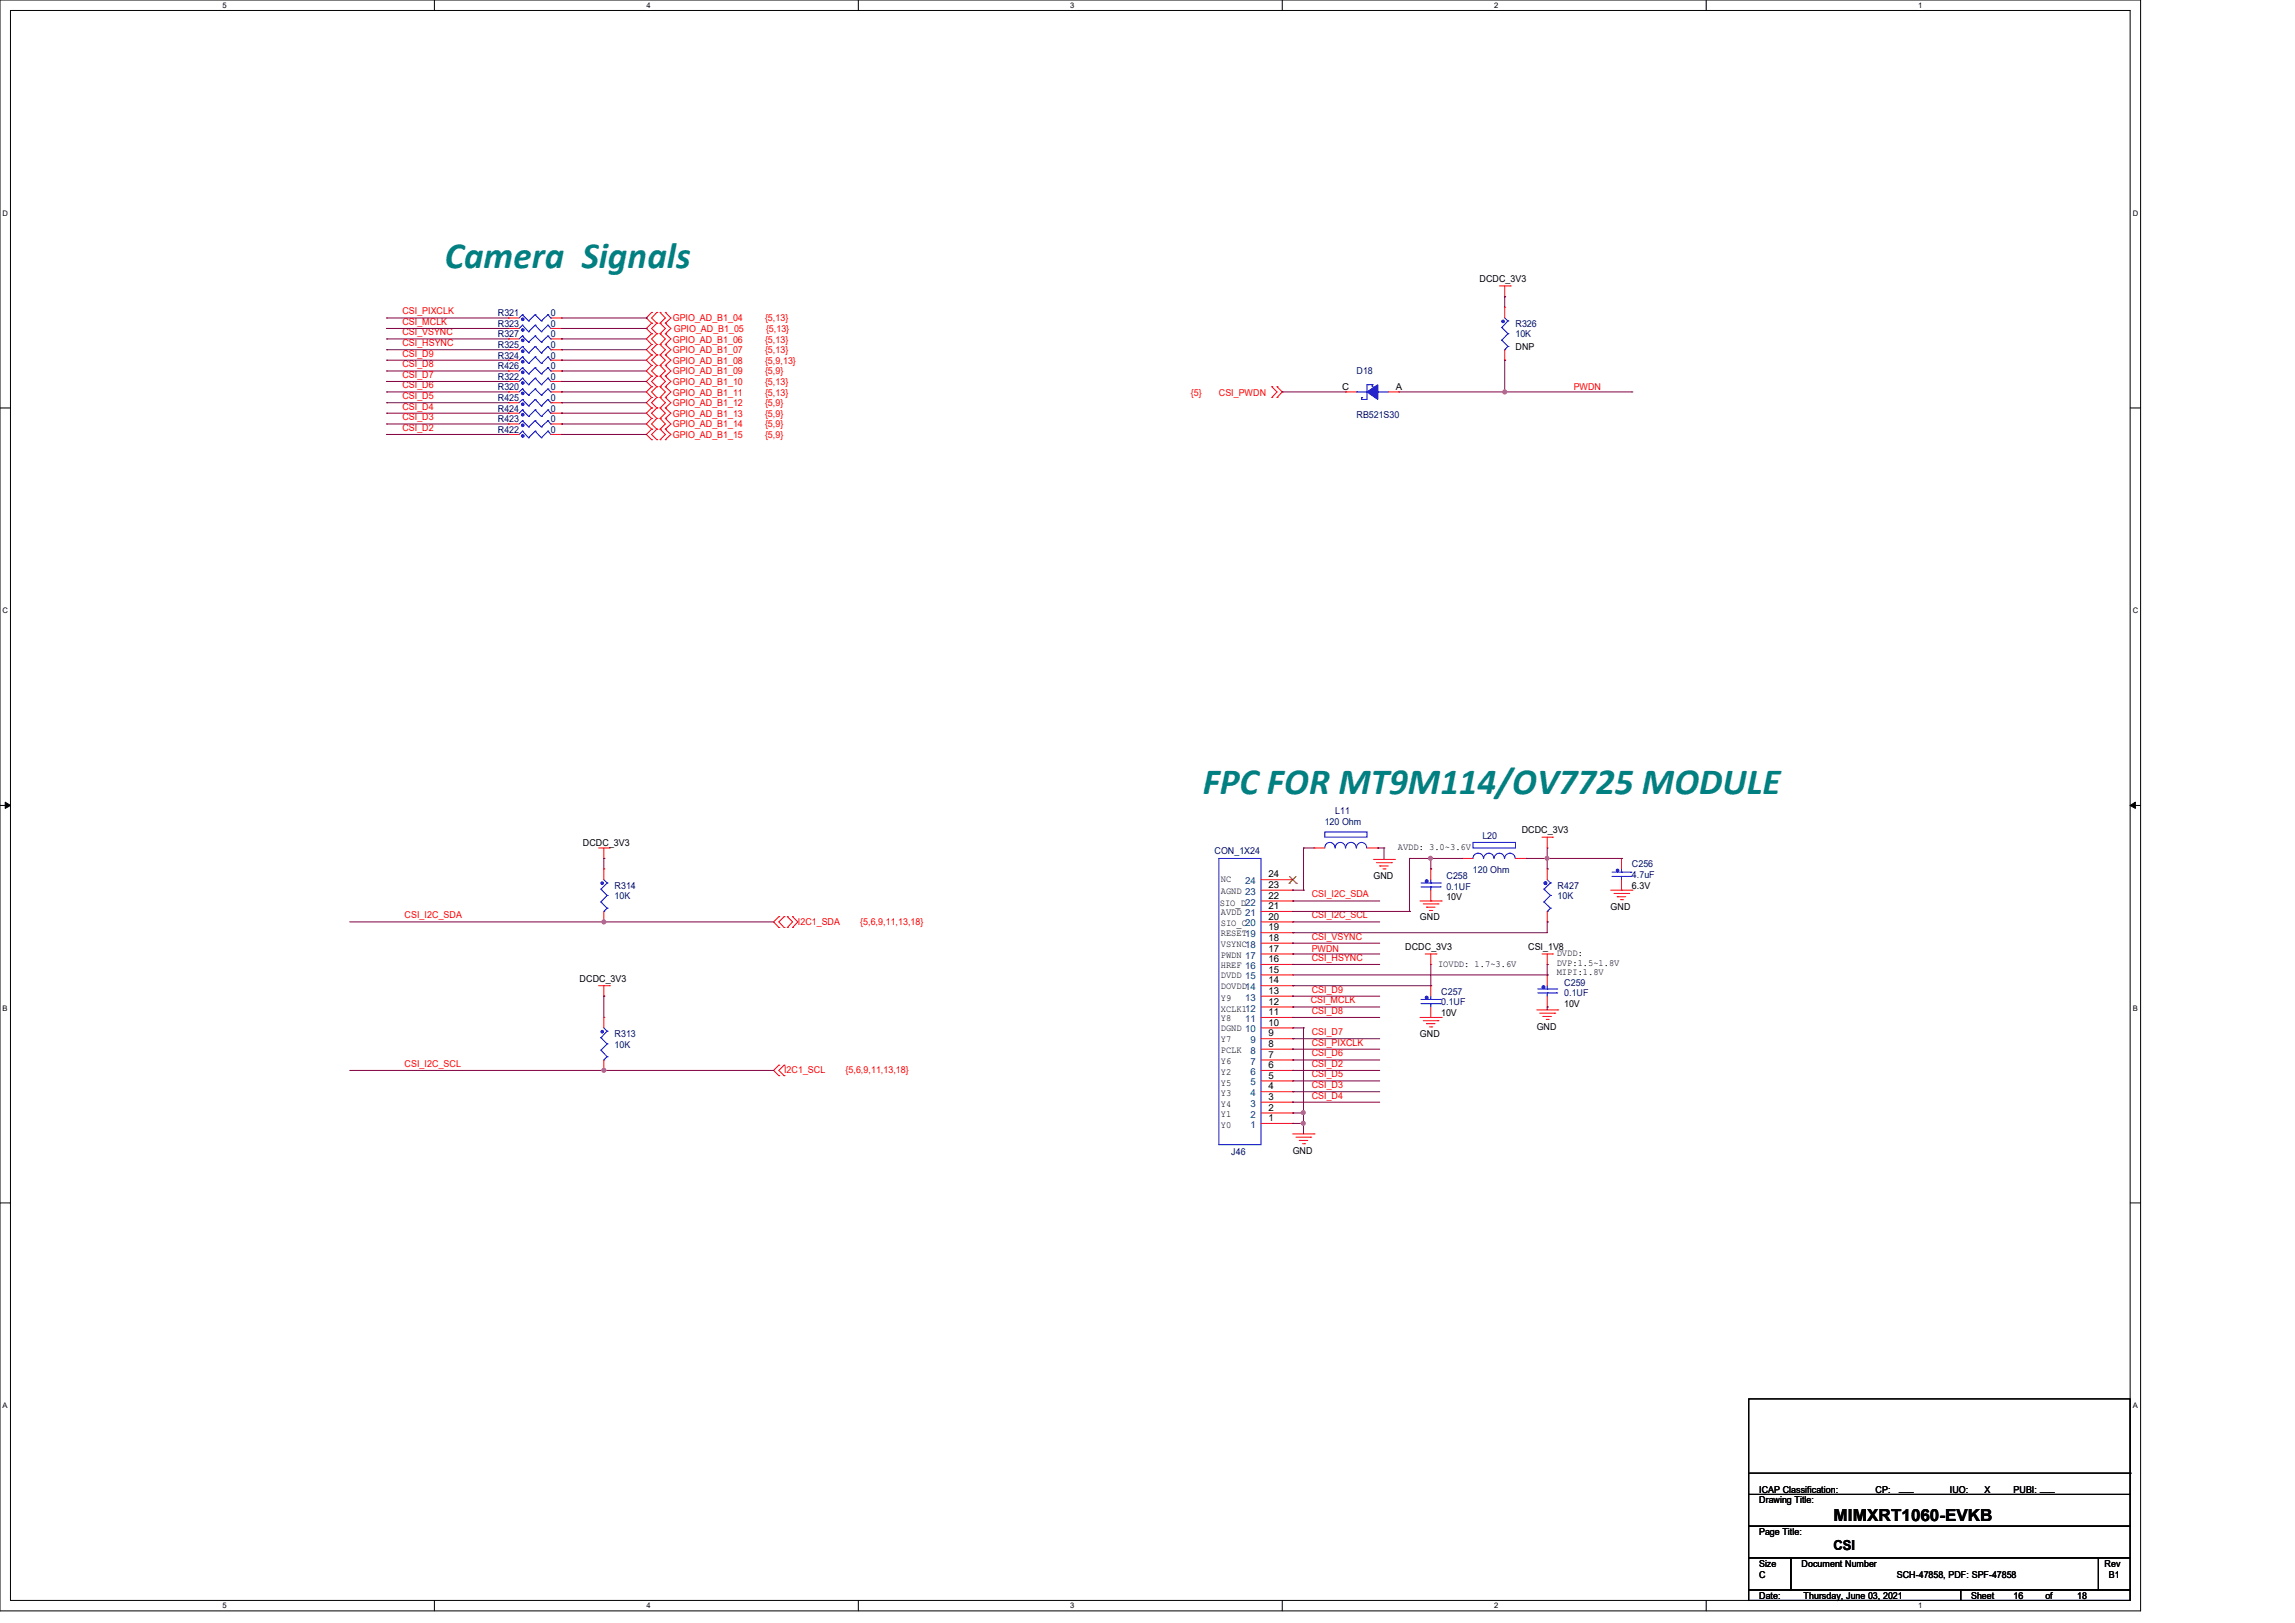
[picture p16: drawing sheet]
<svg xmlns="http://www.w3.org/2000/svg" width="297mm" height="210mm" viewBox="0 0 297 210" stroke-linecap="round" stroke-linejoin="round" font-family="sans-serif">
<defs><g id="words">
<g font-size="4.8" fill="#008080">
<text x="57.6" y="34.7">Camera Signals</text>
<text x="155.7" y="102.7">FPC FOR MT9M114/OV7725 MODULE</text>
</g>
<text font-size="2.2" x="237.3" y="196.8">MIMXRT1060-EVKB</text>
<text font-size="1.8" x="237.3" y="200.5">CSI</text>
<g font-size="1.2" fill="#f00">
<text x="52.1" y="40.7">CSI_PIXCLK</text>
<text x="87.1" y="41.6">GPIO_AD_B1_04</text>
<text x="99" y="41.6">{5,13}</text>
<text x="52.1" y="47.5">CSI_D8</text>
<text x="52.1" y="43.4">CSI_VSYNC</text>
<text x="52.1" y="42">CSI_MCLK</text>
<text x="52.1" y="44.8">CSI_HSYNC</text>
<text x="52.1" y="46.1">CSI_D9</text>
<text x="87.1" y="44.3">GPIO_AD_B1_06</text>
<text x="87.1" y="45.7">GPIO_AD_B1_07</text>
<text x="87.1" y="47.1">GPIO_AD_B1_08</text>
<text x="87.2" y="43">GPIO_AD_B1_05</text>
<text x="99" y="44.3">{5,13}</text>
<text x="99" y="45.7">{5,13}</text>
<text x="99" y="47.1">{5,9,13}</text>
<text x="99.1" y="43">{5,13}</text>
<text x="52.1" y="50.2">CSI_D6</text>
<text x="52.1" y="48.9">CSI_D7</text>
<text x="52.1" y="53">CSI_D4</text>
<text x="52.1" y="51.6">CSI_D5</text>
<text x="87.1" y="48.4">GPIO_AD_B1_09</text>
<text x="87.1" y="49.8">GPIO_AD_B1_10</text>
<text x="87.1" y="51.2">GPIO_AD_B1_11</text>
<text x="87.1" y="53.9">GPIO_AD_B1_13</text>
<text x="87.1" y="52.6">GPIO_AD_B1_12</text>
<text x="99" y="48.4">{5,9}</text>
<text x="99" y="49.8">{5,13}</text>
<text x="99" y="51.2">{5,13}</text>
<text x="99" y="53.9">{5,9}</text>
<text x="99" y="52.6">{5,9}</text>
<text x="154.1" y="51.2">{5}</text>
<text x="157.7" y="51.2">CSI_PWDN</text>
<text x="203.7" y="50.5">PWDN</text>
<text x="52.1" y="55.8">CSI_D2</text>
<text x="52.1" y="54.4">CSI_D3</text>
<text x="87.1" y="55.3">GPIO_AD_B1_14</text>
<text x="87.1" y="56.7">GPIO_AD_B1_15</text>
<text x="99" y="55.3">{5,9}</text>
<text x="99" y="56.7">{5,9}</text>
<text x="52.4" y="118.8">CSI_I2C_SDA</text>
<text x="103.2" y="119.6">I2C1_SDA</text>
<text x="111.3" y="119.6">{5,6,9,11,13,18}</text>
<text x="169.8" y="118.8">CSI_I2C_SCL</text>
<text x="169.8" y="116.1">CSI_I2C_SDA</text>
<text x="169.8" y="121.6">CSI_VSYNC</text>
<text x="169.8" y="123.2">PWDN</text>
<text x="169.8" y="124.3">CSI_HSYNC</text>
<text x="169.6" y="129.8">CSI_MCLK</text>
<text x="169.8" y="128.4">CSI_D9</text>
<text x="169.8" y="131.2">CSI_D8</text>
<text x="169.8" y="135.3">CSI_PIXCLK</text>
<text x="169.8" y="136.7">CSI_D6</text>
<text x="169.8" y="133.9">CSI_D7</text>
<text x="52.4" y="138">CSI_I2C_SCL</text>
<text x="101.5" y="138.9">I2C1_SCL</text>
<text x="109.4" y="138.9">{5,6,9,11,13,18}</text>
<text x="169.8" y="142.2">CSI_D4</text>
<text x="169.8" y="139.4">CSI_D5</text>
<text x="169.8" y="140.8">CSI_D3</text>
<text x="169.8" y="138">CSI_D2</text>
</g>
<g font-size="1.2" fill="#000080">
<text x="64.4" y="40.9">R321</text>
<text x="71.3" y="40.9">0</text>
<text x="64.4" y="45">R325</text>
<text x="64.4" y="46.4">R324</text>
<text x="64.4" y="47.8">R426</text>
<text x="64.4" y="42.3">R323</text>
<text x="64.4" y="43.6">R327</text>
<text x="71.3" y="45">0</text>
<text x="71.3" y="46.4">0</text>
<text x="71.3" y="47.8">0</text>
<text x="71.3" y="42.3">0</text>
<text x="71.3" y="43.6">0</text>
<text x="196.1" y="42.3">R326</text>
<text x="196.1" y="43.6">10K</text>
<text x="64.4" y="51.9">R425</text>
<text x="64.4" y="53.3">R424</text>
<text x="64.4" y="49.1">R322</text>
<text x="64.4" y="50.5">R320</text>
<text x="71.3" y="51.9">0</text>
<text x="71.3" y="53.3">0</text>
<text x="71.3" y="49.1">0</text>
<text x="71.3" y="50.5">0</text>
<text x="175.6" y="48.4">D18</text>
<text x="64.4" y="54.6">R423</text>
<text x="64.4" y="56">R422</text>
<text x="71.3" y="54.6">0</text>
<text x="71.3" y="56">0</text>
<text x="175.6" y="54.1">RB521S30</text>
<text x="171.4" y="106.7">120 Ohm</text>
<text x="172.8" y="105.4">L11</text>
<text x="157.2" y="110.4">CON_1X24</text>
<text x="187.2" y="113.7">C258</text>
<text x="190.6" y="113">120 Ohm</text>
<text x="191.9" y="108.5">L20</text>
<text x="211.2" y="112.2">C256</text>
<text x="211.2" y="113.6">4.7uF</text>
<text x="79.5" y="115">R314</text>
<text x="79.5" y="116.3">10K</text>
<text x="187.2" y="115.1">0.1UF</text>
<text x="201.6" y="115">R427</text>
<text x="201.6" y="116.3">10K</text>
<text x="186.5" y="128.7">C257</text>
<text x="186.5" y="130">0.1UF</text>
<text x="202.4" y="127.6">C259</text>
<text x="202.4" y="128.9">0.1UF</text>
<text x="79.5" y="134.2">R313</text>
<text x="79.5" y="135.5">10K</text>
<text x="159.3" y="149.4">J46</text>
</g>
<g font-size="1.2">
<text x="191.5" y="36.5">DCDC_3V3</text>
<text x="196.1" y="45.3">DNP</text>
<text x="173.7" y="50.4">C</text>
<text x="180.6" y="50.4">A</text>
<text x="196.9" y="107.8">DCDC_3V3</text>
<text x="75.4" y="109.5">DCDC_3V3</text>
<text x="164.2" y="113.5">24</text>
<text x="177.8" y="113.7">GND</text>
<text x="180.9" y="110">AVDD: 3.0~3.6V</text>
<text x="157.9" y="117.2">SIO_D22</text>
<text x="158" y="114.2">NC</text>
<text x="158" y="115.7">AGND 23</text>
<text x="158" y="118.4">AVDD 21</text>
<text x="158" y="119.8">SIO_C20</text>
<text x="164.2" y="119">20</text>
<text x="164.2" y="117.6">21</text>
<text x="164.2" y="116.3">22</text>
<text x="164.2" y="114.9">23</text>
<text x="183.8" y="119.1">GND</text>
<text x="187.2" y="116.5">10V</text>
<text x="208.4" y="117.7">GND</text>
<text x="211.2" y="115">6.3V</text>
<text x="158" y="121.2">RESET19</text>
<text x="158" y="122.5">VSYNC18</text>
<text x="158" y="123.9">PWDN 17</text>
<text x="158" y="125.3">HREF 16</text>
<text x="164.2" y="125.9">15</text>
<text x="164.2" y="124.5">16</text>
<text x="164.2" y="123.1">17</text>
<text x="164.2" y="121.7">18</text>
<text x="164.2" y="120.4">19</text>
<text x="181.9" y="122.9">DCDC_3V3</text>
<text x="186.1" y="125.1">IOVDD: 1.7~3.6V</text>
<text x="197.8" y="122.9">CSI_1V8</text>
<text x="201.5" y="123.7">DVDD:</text>
<text x="201.5" y="125">DVP:1.5~1.8V</text>
<text x="75" y="127">DCDC_3V3</text>
<text x="158" y="126.6">DVDD 15</text>
<text x="158" y="128">DOVDD14</text>
<text x="158" y="129.5">Y9</text>
<text x="158" y="130.9">XCLK112</text>
<text x="164.2" y="131.4">11</text>
<text x="164.2" y="130">12</text>
<text x="164.2" y="128.6">13</text>
<text x="164.2" y="127.3">14</text>
<text x="186.5" y="131.4">10V</text>
<text x="201.5" y="126.2">MIPI:1.8V</text>
<text x="202.4" y="130.3">10V</text>
<text x="158" y="132.1">Y8</text>
<text x="158" y="133.5">DGND 10</text>
<text x="158" y="134.9">Y7</text>
<text x="158" y="136.2">PCLK</text>
<text x="158" y="137.6">Y6</text>
<text x="164.2" y="136.9">7</text>
<text x="164.2" y="135.5">8</text>
<text x="164.2" y="134.1">9</text>
<text x="164.2" y="132.7">10</text>
<text x="183.8" y="134.2">GND</text>
<text x="198.9" y="133.2">GND</text>
<text x="158" y="139.1">Y2</text>
<text x="158" y="140.5">Y5</text>
<text x="158" y="141.9">Y3</text>
<text x="158" y="143.2">Y4</text>
<text x="164.2" y="143.7">2</text>
<text x="164.2" y="142.3">3</text>
<text x="164.2" y="141">4</text>
<text x="164.2" y="139.6">5</text>
<text x="164.2" y="138.2">6</text>
<text x="158" y="144.5">Y1</text>
<text x="158" y="146">Y0</text>
<text x="164.2" y="145.1">1</text>
<text x="167.3" y="149.3">GND</text>
<text x="227.7" y="194.5">Drawing Title:</text>
<text x="227.7" y="193.2">ICAP Classification:</text>
<text x="242.7" y="193.2">CP:</text>
<text x="245.8" y="193">___</text>
<text x="252.3" y="193.2">IUO:</text>
<text x="256.2" y="193.2">_X_</text>
<text x="260.6" y="193.2">PUBI: ___</text>
<text x="227.7" y="202.7">Size</text>
<text x="227.7" y="198.6">Page Title:</text>
<text x="233.2" y="202.7">Document Number</text>
<text x="272.4" y="202.7">Rev</text>
<text x="227.7" y="206.9">Date:</text>
<text x="227.7" y="204.1">C</text>
<text x="233.4" y="206.9">Thursday, June 03, 2021</text>
<text x="245.5" y="204.1">SCH-47858, PDF: SPF-47858</text>
<text x="255.1" y="206.9">Sheet</text>
<text x="260.6" y="206.9">16</text>
<text x="264.7" y="206.9">of</text>
<text x="268.8" y="206.9">18</text>
<text x="272.9" y="204.1">B1</text>
</g>
<g font-size="1.2" fill="#004080">
<text x="161.2" y="114.4">24</text>
<text x="161.2" y="129.5">13</text>
<text x="161.2" y="132.2">11</text>
<text x="161.8" y="137.8">7</text>
<text x="161.8" y="136.4">8</text>
<text x="161.8" y="135">9</text>
<text x="161.8" y="143.2">3</text>
<text x="161.8" y="141.9">4</text>
<text x="161.8" y="140.5">5</text>
<text x="161.8" y="139.1">6</text>
<text x="161.8" y="146">1</text>
<text x="161.8" y="144.6">2</text>
</g>
<g font-size="1">
<text x="28.8" y="1">5</text>
<text x="83.7" y="1">4</text>
<text x="138.5" y="1">3</text>
<text x="193.4" y="1">2</text>
<text x="248.2" y="1">1</text>
<text x=".3" y="27.9">D</text>
<text x="276" y="27.9">D</text>
<text x=".3" y="79.4">C</text>
<text x="276" y="79.4">C</text>
<text x=".3" y="130.8">B</text>
<text x="276" y="130.8">B</text>
<text x=".3" y="182.2">A</text>
<text x="276" y="182.2">A</text>
<text x="28.8" y="208.1">5</text>
<text x="83.7" y="208.1">4</text>
<text x="138.5" y="208.1">3</text>
<text x="193.4" y="208.1">2</text>
<text x="248.2" y="208.1">1</text>
</g>
</g></defs>
<path d="M0 0h277v208.4h-277zM1.4 1.4h274.3v205.7h-274.3z" fill="none" stroke="#000" stroke-width=".13"/>
<g fill="#fff">
<path d="M28.8 .1h.5v1.1h-.5z"/>
<path d="M28.8 207.2h.5v1.1h-.5z"/>
</g>
<path d="M56.2 0v1.4M56.2 207.1v1.3" fill="none" stroke="#000" stroke-width=".13"/>
<g fill="#fff">
<path d="M83.7 .1h.5v1.1h-.5z"/>
<path d="M83.7 207.2h.5v1.1h-.5z"/>
</g>
<path d="M111.1 0v1.4M111.1 207.1v1.3" fill="none" stroke="#000" stroke-width=".13"/>
<g fill="#fff">
<path d="M138.5 .1h.6v1.1h-.6z"/>
<path d="M138.5 207.2h.6v1.1h-.6z"/>
</g>
<path d="M165.9 0v1.4M165.9 207.1v1.3" fill="none" stroke="#000" stroke-width=".13"/>
<g fill="#fff">
<path d="M193.4 .1h.5v1.1h-.5z"/>
<path d="M193.4 207.2h.5v1.1h-.5z"/>
</g>
<path d="M220.8 0v1.4M220.8 207.1v1.3" fill="none" stroke="#000" stroke-width=".13"/>
<g fill="#fff">
<path d="M248.2 .1h.6v1.1h-.6z"/>
<path d="M248.2 207.2h.6v1.1h-.6z"/>
<path d="M.3 27.1h.8v1.1h-.8z"/>
<path d="M276 27.1h.7v1.1h-.7z"/>
<path d="M.3 78.5h.8v1.1h-.8z"/>
<path d="M276 78.5h.7v1.1h-.7z"/>
</g>
<path d="M0 52.8h1.4M275.7 52.8h1.3" fill="none" stroke="#000" stroke-width=".13"/>
<g fill="#fff">
<path d="M.3 129.9h.7v1.1h-.7z"/>
<path d="M276 129.9h.6v1.1h-.6z"/>
</g>
<path d="M0 104.2h1.4M275.7 104.2h1.3" fill="none" stroke="#000" stroke-width=".13"/>
<path d="M.7 103.8l.7 .4-.7 .4zM275.7 104.2l.7-.4v.8z" fill="#000" stroke="#000" stroke-width=".13"/>
<g fill="#fff">
<path d="M.3 181.4h.7v1.1h-.7z"/>
<path d="M276 181.4h.6v1.1h-.6z"/>
</g>
<path d="M0 155.7h1.4M275.7 155.7h1.3M226.3 193.4h49.4v4.1h-49.4zM226.3 197.5h49.4v4.1h-49.4zM226.3 181h49.4v12.4h-49.4zM226.3 190.6h49.4M275.7 190.6h.1M226.3 201.6h5.5v4.1h-5.5zM226.3 205.7h27.4v1.4h-27.4zM231.8 201.6h39.8v4.1h-39.8zM253.7 205.7h22v1.4h-22zM271.6 201.6h4.1v4.1h-4.1z" fill="none" stroke="#000" stroke-width=".13"/>
<g fill="none" stroke="#f00" stroke-width=".13">
<path d="M194.1 37h1.4M194.7 38.4h.1M194.7 39.8h.1M194.7 37v1.4M194.7 39.8v1.3M195.5 37h.1M65.8 45.3h.1M65.8 52.1h.1M65.8 53.5h.1M65.8 54.9h.1M65.8 41.1h.1M65.8 46.6h.1"/>
<path d="M65.8 56.2h.1M65.8 48h.1M65.8 49.4h.1M65.8 42.5h.1M65.8 50.7h.1M65.8 43.9h.1M65.8 45.3h1.4M65.8 52.1h1.4M65.8 53.5h1.4M65.8 50.7h1.4M65.8 54.9h1.4M65.8 41.1h1.4"/>
<path d="M65.8 46.6h1.4M65.8 56.2h1.4M65.8 48h1.4M65.8 49.4h1.4M65.8 42.5h1.4M65.8 43.9h1.4M71.3 45.3h1.4M71.3 52.1h1.4M71.3 53.5h1.4M71.3 50.7h1.4M71.3 54.9h1.4M71.3 41.1h1.4"/>
<path d="M71.3 46.6h1.4M71.3 56.2h1.4M71.3 48h1.4M71.3 49.4h1.4M71.3 42.5h1.4M71.3 43.9h1.4M72.7 45.3h.1M72.7 52.1h.1M72.7 53.5h.1M72.7 54.9h.1M72.7 41.1h.1M72.7 46.6h.1"/>
<path d="M72.7 56.2h.1M72.7 48h.1M72.7 49.4h.1M72.7 42.5h.1M72.7 50.7h.1M72.7 43.9h.1M84.3 47.3h.1M84.3 48.7h.1M84.3 40.4h.1M84.3 41.8h.1M84.3 43.2h.1M84.3 44.6h.1"/>
<path d="M84.3 45.9h.1M84.3 50h.1M84.3 51.4h.1M84.3 52.8h.1M84.3 54.1h.1M84.3 55.5h.1M84.3 56.9h.1M84.3 47.3l-.6 .7 .6 .7M84.3 40.4l-.6 .7 .6 .7M84.3 41.8l-.6 .7 .6 .7M84.3 43.2l-.6 .7 .6 .7M84.3 44.6l-.6 .7 .6 .6"/>
<path d="M84.3 45.9l-.6 .7 .6 .7M84.3 48.7l-.6 .7 .6 .6M84.3 50l-.6 .7 .6 .7M84.3 52.8l-.6 .7 .6 .6M84.3 51.4l-.6 .7 .6 .7M84.3 54.1l-.6 .8 .6 .6M84.3 55.5l-.6 .7 .6 .7M85 48.7h.1M85 47.3h.1M85 41.8h.1M85 40.4h.1M85 43.2h.1"/>
<path d="M85 44.6h.1M85 45.9h.1M85 50h.1M85 51.4h.1M85 54.1h.1M85 52.8h.1M85 55.5h.1M85 56.9h.1M85 47.3l-.7 .7 .7 .7M85 40.4l-.7 .7 .7 .7M85 41.8l-.7 .7 .7 .7M85 43.2l-.7 .7 .7 .7"/>
<path d="M85 44.6l-.7 .7 .7 .6M85 45.9l-.7 .7 .7 .7M85 48.7l-.7 .7 .7 .6M85 50l-.7 .7 .7 .7M85 52.8l-.7 .7 .7 .6M85 51.4l-.7 .7 .7 .7M85 54.1l-.7 .8 .7 .6M85 55.5l-.7 .7 .7 .7M85.4 48.7h.1M85.4 47.3h.1M85.4 41.8h.1M85.4 40.4h.1"/>
<path d="M85.4 43.2h.1M85.4 44.6h.1M85.4 45.9h.1M85.4 50h.1M85.4 51.4h.1M85.4 54.1h.1M85.4 52.8h.1M85.4 55.5h.1M85.4 56.9h.1M85.4 47.3l.7 .7-.7 .7M85.4 40.4l.7 .7-.7 .7M85.4 41.8l.7 .7-.7 .7"/>
<path d="M85.4 43.2l.7 .7-.7 .7M85.4 44.6l.7 .7-.7 .6M85.4 45.9l.7 .7-.7 .7M85.4 48.7l.7 .7-.7 .6M85.4 50l.7 .7-.7 .7M85.4 52.8l.7 .7-.7 .6M85.4 51.4l.7 .7-.7 .7M85.4 54.1l.7 .8-.7 .6M85.4 55.5l.7 .7-.7 .7M86.1 47.3h.1M86.1 48.7h.1M86.1 40.4h.1"/>
<path d="M86.1 41.8h.1M86.1 43.2h.1M86.1 44.6h.1M86.1 45.9h.1M86.1 50h.1M86.1 51.4h.1M86.1 52.8h.1M86.1 54.1h.1M86.1 55.5h.1M86.1 56.9h.1M86.1 47.3l.7 .7-.7 .7M86.1 40.4l.7 .7-.7 .7"/>
<path d="M86.1 41.8l.7 .7-.7 .7M86.1 43.2l.7 .7-.7 .7M86.1 44.6l.7 .7-.7 .6M86.1 45.9l.7 .7-.7 .7M86.1 48.7l.7 .7-.7 .6M86.1 50l.7 .7-.7 .7M86.1 52.8l.7 .7-.7 .6M86.1 51.4l.7 .7-.7 .7M86.1 54.1l.7 .8-.7 .6M86.1 55.5l.7 .7-.7 .7M164.6 50h.1M164.6 51.4h.1"/>
<path d="M164.6 50l.7 .7-.7 .7M165.3 51.4h.1M165.3 50h.1M165.3 50l.6 .7-.6 .7M174.2 50.7h.1M174.2 50.7h1.4M179.7 50.7h1.3M181 50.7h.1M194.7 46.6h.1M194.7 45.3v1.3M77.5 109.7h1.4M78.1 111.1h.1"/>
<path d="M78.1 112.4h.1M78.1 119.3h.1M78.1 109.7v1.4M78.1 112.4v1.4M78.1 117.9v1.4M78.9 109.7h.1M100.8 118.6h.1M100.8 118.6l-.7 .7 .7 .7M101.5 118.6h.1M101.5 118.6l-.7 .7 .7 .7M101.9 118.6h.1M101.9 118.6l.7 .7-.7 .7"/>
<path d="M102.6 118.6h.1M102.6 118.6l.7 .7-.7 .7M163.2 116.6h4.1M163.2 115.2h4.1M163.2 119.3h4.1M163.2 117.9h4.1M163.2 113.8h4.1M167.3 119.3h.1M167.3 117.9h.1M167.3 116.6h.1M167.3 115.2h.1M167.3 113.8h.1"/>
<path d="M170.1 109.7h.1M170.1 109.7h1.3M176.9 109.7h1.4M177.8 111.2h2.7M178.1 111.6h2M178.3 109.7h.1M178.6 112.1h.1M178.6 112.1h1.1M179 112.4h.2M179.2 112.4h.1M180.1 111.6h.1M180.5 111.2h.1"/>
<path d="M183.8 116.6h2.7M184.2 117h1.9M184.6 117.4h.1M184.6 117.4h1.1M185 117.8h.3M185.2 112.4h.1M185.2 116.6h.1M185.2 112.4v1.4M185.2 115.2v1.4M185.3 117.8h.1M186.1 117h.1M186.5 116.6h.1"/>
<path d="M189.3 111.1h.1M189.3 111.1h1.3M196.1 111.1h1.4M197.5 111.1h.1M199.6 108.3h1.3M200.2 109.7h.1M200.2 112.4h.1M200.2 119.3h.1M200.2 108.3v1.4M200.2 112.4v1.4M200.2 117.9v1.4M200.9 108.3h.1"/>
<path d="M208.4 115.2h2.8M208.9 115.6h1.9M209.3 116h.1M209.3 116h1.1M209.7 116.4h.3M209.8 111.1h.1M209.8 115.2h.1M209.8 111.1v1.3M209.8 113.8v1.4M210 116.4h.1M210.8 115.6h.1M211.2 115.2h.1"/>
<path d="M77.5 127.6h1.4M78.1 128.9h.1M78.1 131.7h.1M78.1 138.5h.1M78.1 127.6v1.3M78.1 131.7v1.3M78.1 137.2v1.3M78.9 127.6h.1M100.8 120h.1M100.8 137.8h.1M100.8 139.2h.1M100.8 137.8l-.7 .7 .7 .7"/>
<path d="M101.5 120h.1M101.5 139.2h.1M101.5 137.8h.1M101.5 137.8l-.7 .7 .7 .7M101.9 120h.1M102.6 120h.1M163.2 127.6h4.1M163.2 123.4h4.1M163.2 131.7h4.1M163.2 139.9h4.1M163.2 138.5h4.1M163.2 137.2h4.1"/>
<path d="M163.2 135.8h4.1M163.2 134.4h4.1M163.2 133h4.1M163.2 130.3h4.1M163.2 128.9h4.1M163.2 126.2h4.1M163.2 124.8h4.1M163.2 122h4.1M163.2 120.7h4.1M167.3 139.9h.1M167.3 138.5h.1M167.3 137.2h.1"/>
<path d="M167.3 135.8h.1M167.3 134.4h.1M167.3 133h.1M167.3 131.7h.1M167.3 130.3h.1M167.3 128.9h.1M167.3 127.6h.1M167.3 126.2h.1M167.3 124.8h.1M167.3 123.4h.1M167.3 122h.1M167.3 120.7h.1"/>
<path d="M183.8 131.7h2.7M184.2 132.1h1.9M184.4 123.4h1.4M184.6 132.5h.1M184.6 132.5h1.1M185 132.9h.3M185.2 124.8h.1M185.2 127.6h.1M185.2 131.7h.1M185.2 123.4v1.4M185.2 127.6v1.3M185.2 130.3v1.4"/>
<path d="M185.3 132.9h.1M185.8 123.4h.1M186.1 132.1h.1M186.5 131.7h.1M198.9 130.7h2.7M199.3 131.1h1.9M199.6 123.4h1.3M199.7 131.5h.1M199.7 131.5h1.1M200.1 131.9h.3M200.2 124.8h.1M200.2 126.2h.1"/>
<path d="M200.2 130.3h.1M200.2 123.4v1.4M200.2 126.2v1.4M200.2 128.9v1.4M200.4 131.9h.1M200.9 123.4h.1M201.2 131.1h.1M201.6 130.7h.1M163.2 145.4h4.1M163.2 144h4.1M163.2 142.6h4.1M163.2 141.3h4.1"/>
<path d="M167.3 145.4h.1M167.3 144h.1M167.3 142.6h.1M167.3 141.3h.1M167.3 146.7h2.8M167.7 147.2h1.9M168.1 147.6h.1M168.1 147.6h1.1M168.6 148h.2M168.8 148h.1M169.6 147.2h.1M170.1 146.7h.1"/>
</g>
<g fill="none" stroke="#00f" stroke-width=".13">
<path d="M67.6 44.8h.1M67.6 51.7h.1M67.6 53h.1M67.6 54.4h.1M67.6 40.7h.1M67.6 46.2h.1M67.6 55.8h.1M67.6 47.6h.1M67.6 48.9h.1M67.6 42.1h.1M67.6 50.3h.1M67.6 43.5h.1"/>
<path d="M67.6 44.8l-.4 .5M67.6 44.8l.8 .9M67.6 51.7l-.4 .4M67.6 51.7l.8 .8M67.6 53l-.4 .5M67.6 53l.8 .9M67.6 54.4l-.4 .5M67.6 54.4l.8 .8M67.6 40.7l-.4 .4M67.6 40.7l.8 .8M67.6 46.2l-.4 .4M67.6 46.2l.8 .8"/>
<path d="M67.6 55.8l-.4 .4M67.6 55.8l.8 .8M67.6 47.6l-.4 .4M67.6 47.6l.8 .8M67.6 48.9l-.4 .5M67.6 48.9l.8 .9M67.6 42.1l-.4 .4M67.6 42.1l.8 .8M67.6 50.3l-.4 .4M67.6 50.3l.8 .8M67.6 43.5l-.4 .4M67.6 43.5l.8 .8"/>
<path d="M68.4 45.7h.1M68.4 52.5h.1M68.4 53.9h.1M68.4 55.2h.1M68.4 41.5h.1M68.4 47h.1M68.4 56.6h.1M68.4 48.4h.1M68.4 49.8h.1M68.4 42.9h.1M68.4 51.1h.1M68.4 44.3h.1"/>
<path d="M69.3 44.8h.1M69.3 51.7h.1M69.3 53h.1M69.3 54.4h.1M69.3 40.7h.1M69.3 46.2h.1M69.3 55.8h.1M69.3 47.6h.1M69.3 48.9h.1M69.3 42.1h.1M69.3 50.3h.1M69.3 43.5h.1"/>
<path d="M69.3 44.8l-.9 .9M69.3 44.8l.8 .9M69.3 51.7l-.9 .8M69.3 51.7l.8 .8M69.3 53l-.9 .9M69.3 53l.8 .9M69.3 54.4l-.9 .8M69.3 54.4l.8 .8M69.3 40.7l-.9 .8M69.3 40.7l.8 .8M69.3 46.2l-.9 .8M69.3 46.2l.8 .8"/>
<path d="M69.3 55.8l-.9 .8M69.3 55.8l.8 .8M69.3 47.6l-.9 .8M69.3 47.6l.8 .8M69.3 48.9l-.9 .9M69.3 48.9l.8 .9M69.3 42.1l-.9 .8M69.3 42.1l.8 .8M69.3 50.3l-.9 .8M69.3 50.3l.8 .8M69.3 43.5l-.9 .8M69.3 43.5l.8 .8"/>
<path d="M70.1 45.7h.1M70.1 52.5h.1M70.1 53.9h.1M70.1 55.2h.1M70.1 41.5h.1M70.1 47h.1M70.1 56.6h.1M70.1 48.4h.1M70.1 49.8h.1M70.1 42.9h.1M70.1 51.1h.1M70.1 44.3h.1"/>
<path d="M70.9 44.8h.1M70.9 51.7h.1M70.9 53h.1M70.9 54.4h.1M70.9 40.7h.1M70.9 46.2h.1M70.9 55.8h.1M70.9 47.6h.1M70.9 48.9h.1M70.9 42.1h.1M70.9 50.3h.1M70.9 43.5h.1"/>
<path d="M70.9 44.8l-.8 .9M70.9 44.8l.4 .5M70.9 51.7l-.8 .8M70.9 51.7l.4 .4M70.9 53l-.8 .9M70.9 53l.4 .5M70.9 54.4l-.8 .8M70.9 54.4l.4 .5M70.9 40.7l-.8 .8M70.9 40.7l.4 .4M70.9 46.2l-.8 .8M70.9 46.2l.4 .4"/>
<path d="M70.9 55.8l-.8 .8M70.9 55.8l.4 .4M70.9 47.6l-.8 .8M70.9 47.6l.4 .4M70.9 48.9l-.8 .9M70.9 48.9l.4 .5M70.9 42.1l-.8 .8M70.9 42.1l.4 .4M70.9 50.3l-.8 .8M70.9 50.3l.4 .4M70.9 43.5l-.8 .8M70.9 43.5l.4 .4"/>
<path d="M71.3 45.3h.1M71.3 52.1h.1M71.3 53.5h.1M71.3 54.9h.1M71.3 41.1h.1M71.3 46.6h.1M71.3 56.2h.1M71.3 48h.1M71.3 49.4h.1M71.3 42.5h.1M71.3 50.7h.1M71.3 43.9h.1"/>
<path d="M175.6 50.7h.1M175.6 50.7h1.3M176.2 51.7h.1M176.2 51.4h.1M176.2 51.4v.3M176.9 49.8h.1M176.9 49.8v1.9h-.7M176.9 49.8h.7M177.6 49.8h.1M177.6 50h.1M177.6 49.8v.2M178.3 50.7h.1"/>
<path d="M178.3 50.7h1.4M194.4 42.4h.1M194.4 44h.1M194.4 42.4l.8 .8M194.4 44l.8 .8M194.7 45.3h.1M194.7 41.1l.5 .4M195.2 41.5h.1M195.2 43.2h.1M195.2 44.8h.1M195.2 41.5l-.8 .9M195.2 43.2l-.8 .8"/>
<path d="M195.2 44.8l-.5 .5M77.8 115.1h.1M77.8 116.7h.1M77.8 115.1l.8 .8M77.8 116.7l.8 .8M78.1 117.9h.1M78.1 113.8l.5 .5M78.6 114.3h.1M78.6 115.9h.1M78.6 117.5h.1M78.6 114.3l-.8 .8M78.6 115.9l-.8 .8"/>
<path d="M78.6 117.5l-.5 .4M157.7 111.1h5.5v37h-5.5zM171.4 107.7h5.5v.6h-5.5zM172.8 109.7a.66 .66 0 0 0-.7-.7 .66 .66 0 0 0-.6 .7M174.1 109.7a.66 .66 0 0 0-.6-.7 .66 .66 0 0 0-.7 .7M175.5 109.7a.68 .68 0 0 0-.7-.7 .68 .68 0 0 0-.6 .7M176.9 109.7a.66 .66 0 0 0-.7-.7 .66 .66 0 0 0-.6 .7M183.9 114.8h2.5M183.9 114.3h2.5M185.2 114.8h.1M185.2 114.3h.1M185.2 113.8v.5"/>
<path d="M185.2 114.8v.4M186.4 114.8h.1M186.4 114.3h.1M190.6 111.1a.68 .68 0 0 1 .7-.7 .68 .68 0 0 1 .7 .7M190.6 109h5.5v.7h-5.5zM192 111.1a.66 .66 0 0 1 .7-.7 .66 .66 0 0 1 .6 .7M193.4 111.1a.66 .66 0 0 1 .6-.7 .66 .66 0 0 1 .7 .7M196.1 111.1a.68 .68 0 0 0-.7-.7 .68 .68 0 0 0-.7 .7M199.8 115.1h.1M199.8 116.7h.1M199.8 115.1l.9 .8M199.8 116.7l.9 .8"/>
<path d="M200.2 117.9h.1M200.2 113.8l.5 .5M200.7 114.3h.1M200.7 115.9h.1M200.7 117.5h.1M200.7 114.3l-.9 .8M200.7 115.9l-.9 .8M200.7 117.5l-.5 .4M208.6 113.4h2.5M208.6 112.9h2.5M209.8 113.4h.1M209.8 112.9h.1"/>
<path d="M209.8 112.4v.5M209.8 113.4v.4M211.1 113.4h.1M211.1 112.9h.1M77.8 134.3h.1M77.8 135.9h.1M77.8 134.3l.8 .8M77.8 135.9l.8 .8M78.1 137.2h.1M78.1 133l.5 .4M78.6 133.4h.1M78.6 135.1h.1"/>
<path d="M78.6 136.7h.1M78.6 133.4l-.8 .9M78.6 135.1l-.8 .8M78.6 136.7l-.5 .5M183.9 129.9h2.5M183.9 129.3h2.5M185.2 129.9h.1M185.2 129.3h.1M185.2 128.9v.4M185.2 129.9v.4M186.4 129.9h.1M186.4 129.3h.1"/>
<path d="M199 128.5h2.5M199 128h2.5M200.2 128.5h.1M200.2 128h.1M200.2 127.6v.4M200.2 128.5v.4M201.5 128.5h.1M201.5 128h.1"/>
</g>
<path d="M166.8 114.3h.1M166.9 113.4l.9 .9M167.7 113.4l-.9 .9M167.8 114.3h.1" fill="none" stroke="#804000" stroke-width=".13"/>
<g fill="#00f" stroke="#00f" stroke-width=".13">
<path d="M176.9 50.7l1.4-.9v1.9z" fill-rule="evenodd"/>
<circle cx="67.6" cy="45.4" r=".17"/>
<circle cx="67.6" cy="52.3" r=".17"/>
<circle cx="77.9" cy="133.5" r=".17"/>
<circle cx="184.6" cy="129.1" r=".19"/>
<circle cx="184.6" cy="114" r=".19"/>
<circle cx="67.6" cy="53.7" r=".17"/>
<circle cx="200" cy="114.3" r=".19"/>
<circle cx="194.5" cy="41.6" r=".17"/>
<circle cx="67.6" cy="55" r=".17"/>
<circle cx="209.3" cy="112.6" r=".17"/>
<circle cx="67.6" cy="41.3" r=".17"/>
<circle cx="67.6" cy="46.8" r=".17"/>
<circle cx="67.6" cy="56.4" r=".17"/>
<circle cx="67.6" cy="48.2" r=".17"/>
<circle cx="67.6" cy="49.6" r=".17"/>
<circle cx="67.6" cy="42.7" r=".17"/>
<circle cx="67.6" cy="50.9" r=".17"/>
<circle cx="199.7" cy="127.7" r=".19"/>
<circle cx="67.6" cy="44" r=".17"/>
<circle cx="77.9" cy="114.3" r=".17"/>
</g>
<g fill="none" stroke="#800040" stroke-width=".13">
<path d="M194.7 38.4h.1M194.7 38.4v1.4M50 48h.1M50 41.1h.1M50 43.9h.1M50 42.5h.1M50 45.3h.1M50 46.6h.1M50 50.7h.1M50 49.4h.1M50 53.5h.1M50 52.1h.1"/>
<path d="M50 56.2h.1M50 54.9h.1M50 48h15.8M50 41.1h15.8M50 43.9h15.8M50 42.5h15.8M50 45.3h15.8M50 46.6h15.8M50 50.7h15.8M50 49.4h15.8M50 53.5h15.8M50 52.1h15.8"/>
<path d="M50 56.2h15.8M50 54.9h15.8M72.7 43.9h.1M72.7 45.3h.1M72.7 46.6h.1M72.7 48h.1M72.7 49.4h.1M72.7 50.7h.1M72.7 52.1h.1M72.7 53.5h.1M72.7 54.9h.1M72.7 56.2h.1"/>
<path d="M72.7 48h11M72.7 41.1h11M72.7 43.9h11M72.7 42.5h11M72.7 45.3h11M72.7 46.6h11M72.7 50.7h11M72.7 49.4h11M72.7 53.5h11M72.7 52.1h11M72.7 56.2h11M72.7 54.9h11"/>
<path d="M83.7 41.1h.1M83.7 42.5h.1M165.9 50.7h.1M165.9 50.7h8.3M181 50.7h30.2M194.7 46.6h.1M194.7 50.7h.1M194.7 46.6v4.1M211.2 50.7h.1M45.3 119.3h54.8M78.1 119.3h.1M78.1 111.1h.1"/>
<path d="M78.1 111.1v1.3M167.3 119.3h.1M167.3 115.2h.1M167.3 116.6h.1M167.3 119.3h11.3M167.3 115.2h1.4M167.3 116.6h11.3M167.3 117.9h15.1M168.7 109.7h.1M168.7 115.2h.1M168.7 109.7v5.5M168.7 109.7h1.4"/>
<path d="M178.3 109.7h.1M178.3 109.7h.8M179.1 109.7h.1M179.1 109.7v1.5M182.4 117.9h.1M182.4 111.1h.1M182.4 111.1h6.9M182.4 111.1v6.8M185.2 111.1h.1M185.2 112.4h.1M185.2 111.1v1.3M197.5 111.1h12.3"/>
<path d="M200.2 119.3h.1M200.2 111.1h.1M200.2 112.4h.1M200.2 119.3v1.4h-32.9M200.2 109.7v2.7M209.8 111.1h.1M45.3 138.5h54.8M78.1 138.5h.1M78.1 128.9h.1M78.1 128.9v2.8M167.3 139.9h.1M167.3 135.8h.1"/>
<path d="M167.3 137.2h.1M167.3 138.5h.1M167.3 133h.1M167.3 134.4h.1M167.3 128.9h.1M167.3 130.3h.1M167.3 131.7h.1M167.3 127.6h.1M167.3 122h.1M167.3 123.4h.1M167.3 124.8h.1M167.3 120.7h.1"/>
<path d="M167.3 138.5h11.3M167.3 139.9h11.3M167.3 135.8h11.3M167.3 137.2h11.3M167.3 133h1.4M167.3 134.4h11.3M167.3 128.9h11.3M167.3 130.3h11.3M167.3 131.7h11.3M167.3 126.2h32.9M167.3 127.6h17.9M167.3 122h11.3"/>
<path d="M167.3 123.4h11.3M167.3 124.8h11.3M168.7 133h.1M168.7 133v13.7M185.2 127.6h.1M185.2 124.8v2.8M200.2 126.2h.1M200.2 124.8h.1M200.2 130.3h.1M200.2 124.8v1.4M200.2 130.3v.4M167.3 142.6h.1"/>
<path d="M167.3 144h.1M167.3 145.4h.1M167.3 141.3h.1M167.3 142.6h11.3M167.3 144h1.4M167.3 145.4h1.4M167.3 141.3h11.3M168.7 145.4h.1M168.7 144h.1"/>
</g>
<g fill="#f0f" stroke="#f0f" stroke-width=".13">
<circle cx="78.1" cy="119.3" r=".25"/>
<circle cx="78.1" cy="138.5" r=".25"/>
<circle cx="194.7" cy="50.7" r=".25"/>
<circle cx="168.7" cy="145.4" r=".25"/>
<circle cx="168.7" cy="144" r=".25"/>
<circle cx="200.2" cy="111.1" r=".24"/>
<circle cx="185.1" cy="111.1" r=".25"/>
</g>
<use href="#words"/>
</svg>
